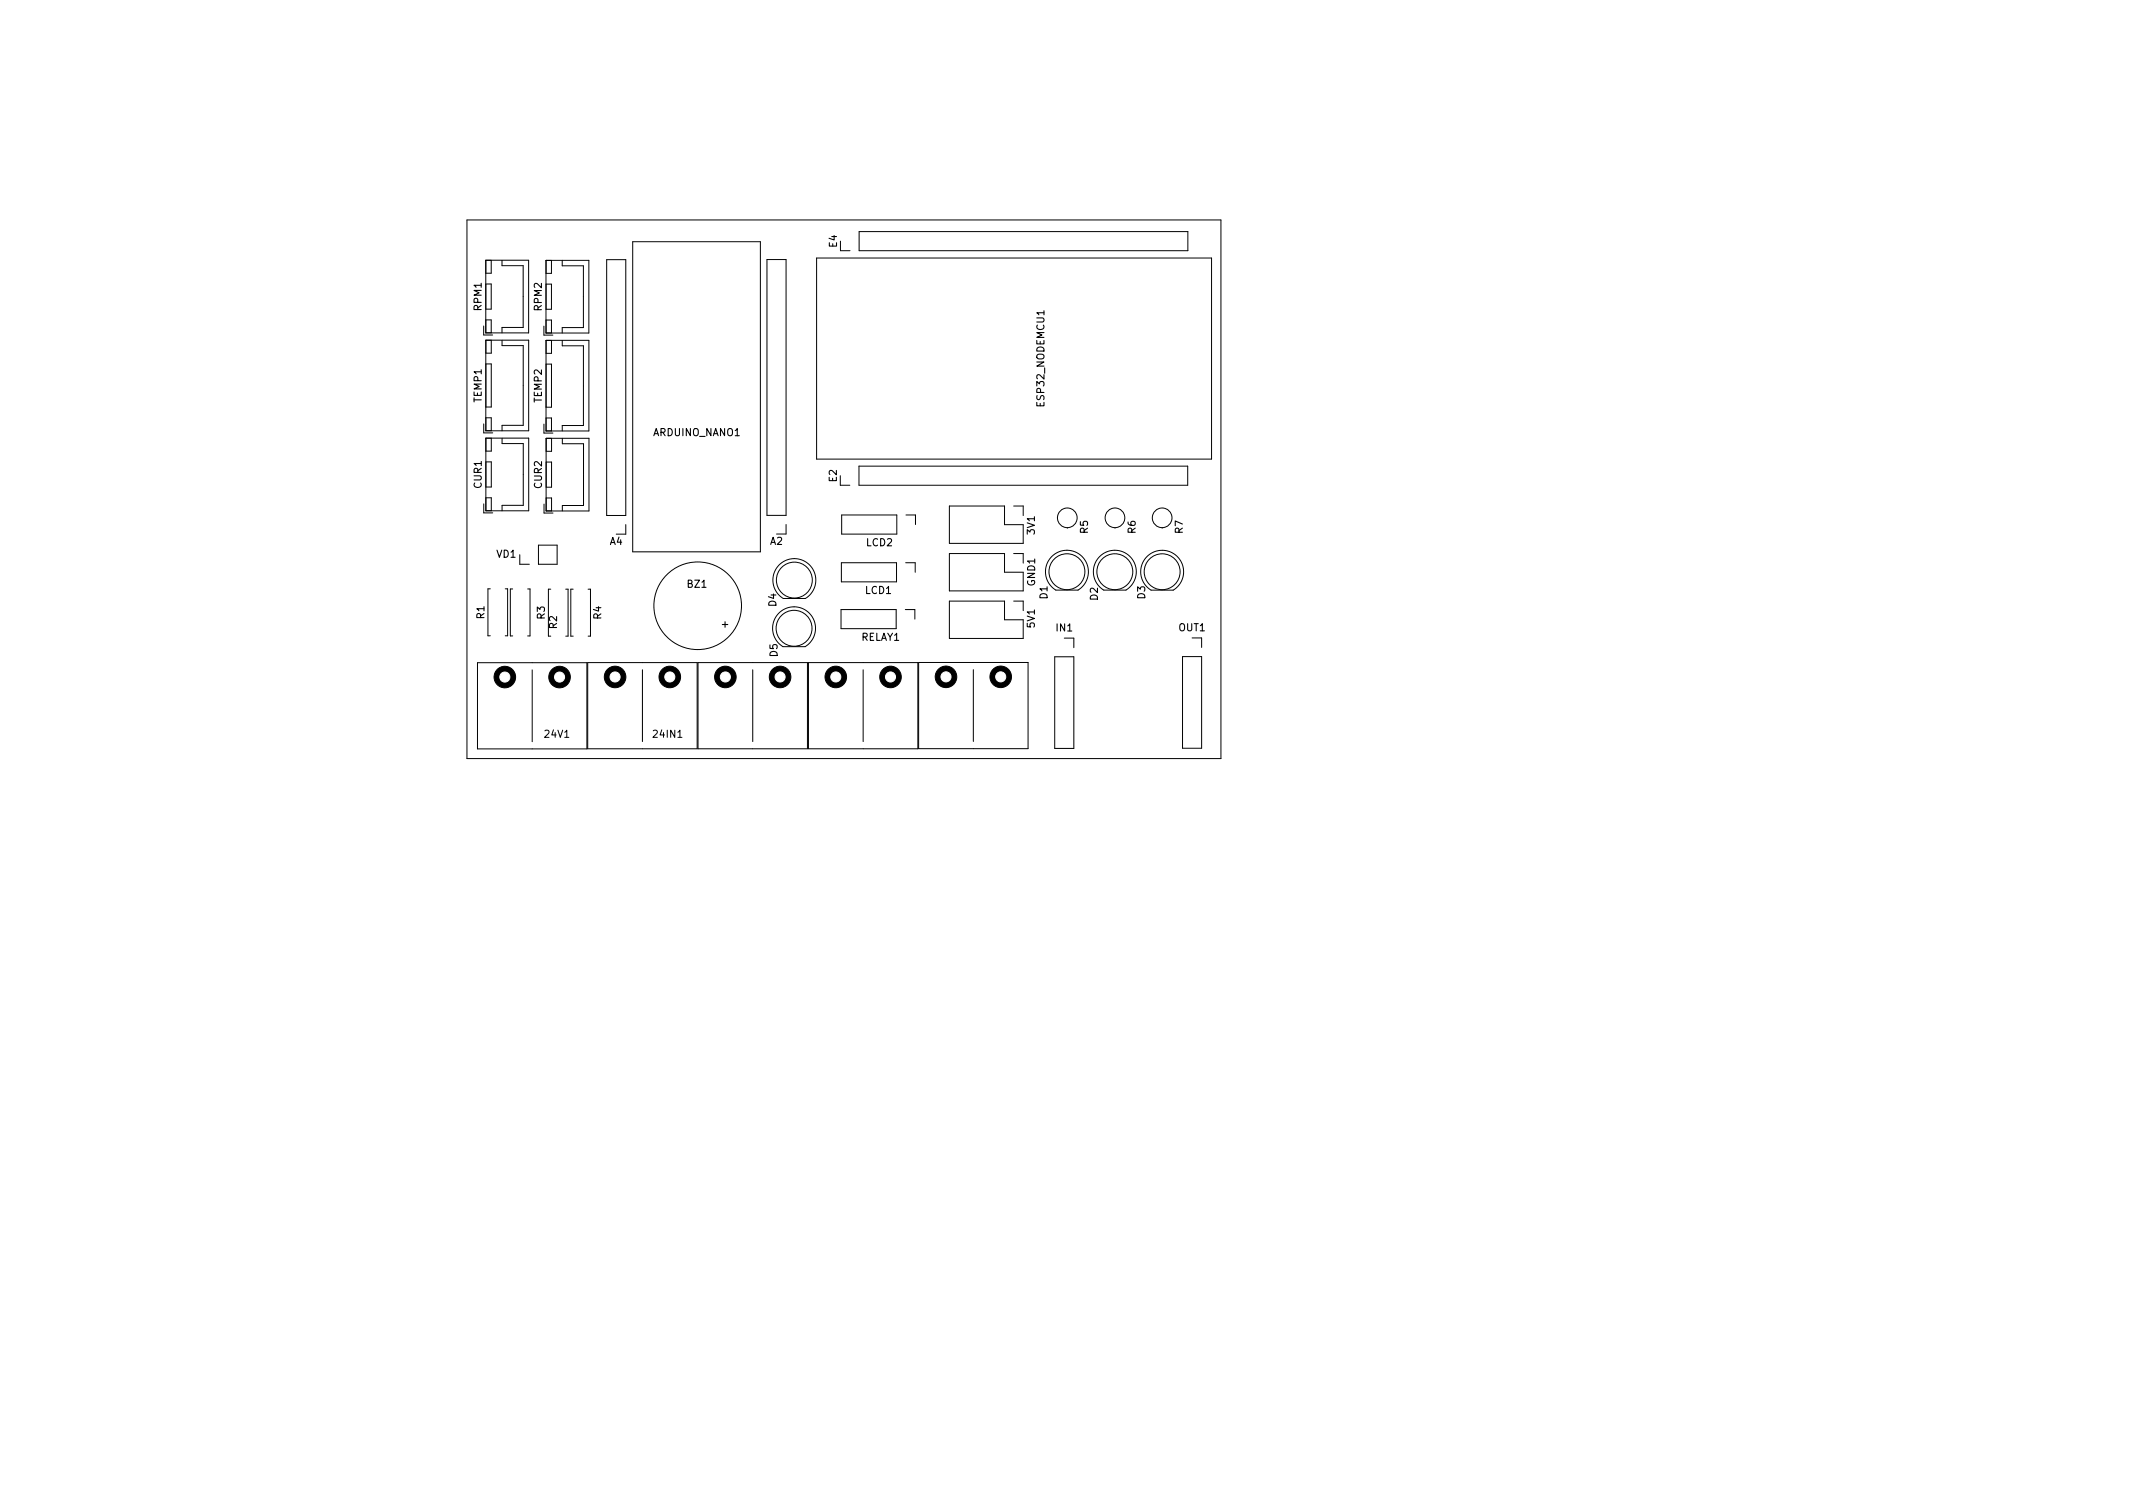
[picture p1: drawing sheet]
<svg xmlns="http://www.w3.org/2000/svg" width="297mm" height="210mm" viewBox="0 0 297 210" stroke-linecap="round" stroke-linejoin="round" font-family="sans-serif">
<defs><g id="words">
<g font-size="1.4">
<text x="116.8" y="34.6" transform="rotate(-90 116.8 34.6)">E4</text>
<text x="67.4" y="43.4" transform="rotate(-90 67.4 43.4)">RPM1</text>
<text x="75.7" y="43.4" transform="rotate(-90 75.7 43.4)">RPM2</text>
<text x="67.4" y="56.1" transform="rotate(-90 67.4 56.1)">TEMP1</text>
<text x="75.8" y="56.2" transform="rotate(-90 75.8 56.2)">TEMP2</text>
<text x="145.7" y="56.8" transform="rotate(-90 145.7 56.8)">ESP32_NODEMCU1</text>
<text x="90.9" y="61">ARDUINO_NANO1</text>
<text x="67.4" y="68.1" transform="rotate(-90 67.4 68.1)">CUR1</text>
<text x="75.8" y="68.2" transform="rotate(-90 75.8 68.2)">CUR2</text>
<text x="116.8" y="67.2" transform="rotate(-90 116.8 67.2)">E2</text>
<text x="69" y="78">VD1</text>
<text x="84.8" y="76.2">A4</text>
<text x="107.2" y="76.2">A2</text>
<text x="120.5" y="76.4">LCD2</text>
<text x="144.4" y="74.6" transform="rotate(-90 144.4 74.6)">3V1</text>
<text x="151.8" y="74.4" transform="rotate(-90 151.8 74.4)">R5</text>
<text x="158.4" y="74.4" transform="rotate(-90 158.4 74.4)">R6</text>
<text x="165" y="74.4" transform="rotate(-90 165 74.4)">R7</text>
<text x="95.5" y="82.1">BZ1</text>
<text x="120.4" y="83">LCD1</text>
<text x="144.4" y="81.7" transform="rotate(-90 144.4 81.7)">GND1</text>
<text x="146.2" y="83.5" transform="rotate(-90 146.2 83.5)">D1</text>
<text x="153.2" y="83.7" transform="rotate(-90 153.2 83.7)">D2</text>
<text x="159.8" y="83.5" transform="rotate(-90 159.8 83.5)">D3</text>
<text x="67.8" y="86.3" transform="rotate(-90 67.8 86.3)">R1</text>
<text x="76.2" y="86.4" transform="rotate(-90 76.2 86.4)">R3</text>
<text x="77.9" y="87.7" transform="rotate(-90 77.9 87.7)">R2</text>
<text x="84" y="86.4" transform="rotate(-90 84 86.4)">R4</text>
<text x="100.3" y="87.7">+</text>
<text x="108.4" y="84.6" transform="rotate(-90 108.4 84.6)">D4</text>
<text x="119.9" y="89.5">RELAY1</text>
<text x="144.4" y="87.6" transform="rotate(-90 144.4 87.6)">5V1</text>
<text x="146.9" y="88.2">IN1</text>
<text x="164" y="88.2">OUT1</text>
<text x="108.6" y="91.6" transform="rotate(-90 108.6 91.6)">D5</text>
<text x="75.6" y="103">24V1</text>
<text x="90.7" y="103">24IN1</text>
</g>
</g></defs>
<g fill="none" stroke="#000" stroke-width=".14">
<path d="M65 30.6h105v75h-105zM67.6 36.2h6v10.2h-6zM67.7 39.5h.7v3.5h-.7M68.4 36.2v1.8h-.7M69.9 36.2v.8h3v8.6h-3v.7M76 36.3h6v10.1h-6zM76 39.6h.8v3.5h-.8M76 36.3h.8v1.8h-.8M78.3 36.3v.7h2.9v8.6h-2.9v.8M84.5 36.2h2.6v35.6h-2.6zM88.1 33.7h17.8v43.1h-17.8zM106.8 36.1h2.7v35.7h-2.7z"/>
<path d="M113.7 35.9h55v28h-55zM117 34.9h1.4M119.6 32.2h45.8v2.7h-45.8zM67.4 45.4v1.2h1.2M67.4 59v1.3h1.2M67.7 47.4h5.9v12.6h-5.9zM67.7 44.5h.7v1.8M67.7 47.4v1.8h.7v-1.8M67.7 50.7h.7v6h-.7zM67.7 60v-1.8h.7v1.8M69.9 47.4v.7h3v11.1h-3v.8M75.7 45.4v1.3h1.3"/>
<path d="M75.7 59.1v1.2h1.3M76 47.4h6v12.6h-6zM76 44.6h.8v1.8M76 58.2h.8v1.8h-.8M76 50.7h.8v6h-.8M76 47.4h.8v1.8h-.8M78.3 47.4v.8h2.9v11.1h-2.9v.7M67.4 70.2v1.2h1.2M67.7 61h5.9v10.1h-5.9zM67.7 61h.7v1.8h-.7zM67.7 64.3h.7v3.5h-.7zM67.7 71.1v-1.8h.7v1.8"/>
<path d="M69.9 61v.8h3v8.6h-3v.7M72.4 77.2v1.4h1.3M75 75.9h2.6v2.7h-2.6zM75.8 70.2v1.2h1.2M76 61h6v10.1h-6zM76.1 61v1.8h.7v-1.8M76.1 64.3h.7v3.5h-.7zM76.1 69.3h.7v1.8h-.7zM78.3 61v.8h3v8.6h-3v.7M87.1 73v1.4h-1.3M108.5 78.7a2.99 2.99 0 0 1 4.5 .2 2.99 2.99 0 0 1-.8 4.4h-3.1a2.99 2.99 0 0 1-.6-4.6zM109.5 73v1.4h-1.4"/>
<path d="M117 67.6h1.3M117.2 78.4h7.6v2.6h-7.6zM117.2 71.7h7.7v2.7h-7.7zM119.6 64.9h45.8v2.7h-45.8zM126.1 78.4h1.4v1.3M126.2 71.7h1.3v1.3M132.2 77.1h7.7v2.6h2.6v2.6h-10.3zM132.2 70.5h7.7v2.6h2.6v2.6h-10.3zM141.2 77.1h1.3v1.3M141.2 70.5h1.3v1.3M146.5 77.5a2.99 2.99 0 0 1 4.4 .3 2.99 2.99 0 0 1-.8 4.4h-3.1a2.99 2.99 0 0 1-.5-4.7zM148.6 73.5h.1"/>
<path d="M153.1 77.5a2.99 2.99 0 0 1 4.5 .3 2.99 2.99 0 0 1-.8 4.4h-3.1a2.99 2.99 0 0 1-.6-4.7zM155.3 73.5h.1M159.7 77.5a2.99 2.99 0 0 1 4.5 .3 2.99 2.99 0 0 1-.8 4.4h-3.1a2.99 2.99 0 0 1-.6-4.7zM161.8 73.5h.1M66.5 92.3h15.2v12h-15.2zM68.3 82h-.4v6.5h.4M70.4 82h.3v6.5h-.3M71.4 82h-.3v6.5h.3M73.5 82h.3v6.5h-.3M74.1 93.3v10M76.7 82h-.3v6.6h.3M78.8 82h.3v6.6h-.3"/>
<path d="M79.8 82h-.3v6.6h.3M81.8 92.3h15.3v12h-15.3zM81.9 82h.3v6.6h-.3M89.5 93.3v10M97.2 92.3h15.2v12h-15.2zM104.8 93.3v10M108.5 85.4a2.99 2.99 0 0 1 4.4 .2 2.99 2.99 0 0 1-.8 4.4h-3.1a2.99 2.99 0 0 1-.5-4.6zM112.6 92.3h15.2v12h-15.2zM117.1 84.9h7.7v2.6h-7.7zM120.2 93.3v10M126.1 84.9h1.3v1.3M127.9 92.2h15.3v12h-15.3z"/>
<path d="M132.2 83.7h7.7v2.6h2.6v2.6h-10.3zM135.5 93.2v10M141.2 83.7h1.3v1.3M146.9 91.5h2.6v12.7h-2.6zM148.2 88.9h1.3v1.3M164.7 91.4h2.6v12.8h-2.6zM166 88.8h1.3v1.4M78.6 102.7h.6M94.4 102l.3-.3v1M94.4 102.7h.6"/>
<circle cx="148.6" cy="79.6" r="2.5"/>
<circle cx="148.6" cy="72.1" r="1.37"/>
<circle cx="155.2" cy="79.6" r="2.5"/>
<circle cx="155.3" cy="72.1" r="1.37"/>
<circle cx="161.8" cy="79.6" r="2.5"/>
<circle cx="161.8" cy="72.1" r="1.37"/>
<circle cx="97.2" cy="84.3" r="6.1"/>
<circle cx="110.6" cy="87.5" r="2.5"/>
<circle cx="110.6" cy="80.8" r="2.5"/>
</g>
<path d="M145.4 43.3v.5" fill="none" stroke="#000" stroke-width=".15"/>
<g fill="#000" stroke="#000" stroke-width=".14">
<circle cx="70.3" cy="94.3" r="1.5"/>
<circle cx="77.9" cy="94.3" r="1.5"/>
<circle cx="85.7" cy="94.3" r="1.5"/>
<circle cx="93.3" cy="94.3" r="1.5"/>
<circle cx="101" cy="94.3" r="1.5"/>
<circle cx="108.6" cy="94.3" r="1.5"/>
<circle cx="116.4" cy="94.3" r="1.5"/>
<circle cx="124" cy="94.3" r="1.5"/>
<circle cx="131.7" cy="94.2" r="1.5"/>
<circle cx="139.4" cy="94.2" r="1.5"/>
</g>
<g fill="#fff" stroke="#fff" stroke-width=".14">
<circle cx="89.4" cy="73" r=".45"/>
<circle cx="89.4" cy="70.5" r=".45"/>
<circle cx="98.1" cy="53.2" r=".45"/>
<circle cx="95.6" cy="53.2" r=".45"/>
<circle cx="89.4" cy="67.9" r=".45"/>
<circle cx="89.4" cy="65.4" r=".45"/>
<circle cx="89.4" cy="62.9" r=".45"/>
<circle cx="89.4" cy="60.3" r=".45"/>
<circle cx="89.4" cy="57.8" r=".45"/>
<circle cx="89.4" cy="55.2" r=".45"/>
<circle cx="89.4" cy="52.7" r=".45"/>
<circle cx="89.4" cy="50.2" r=".45"/>
<circle cx="89.4" cy="47.6" r=".45"/>
<circle cx="89.4" cy="45.1" r=".45"/>
<circle cx="89.4" cy="42.5" r=".45"/>
<circle cx="89.4" cy="40" r=".45"/>
<circle cx="89.4" cy="37.5" r=".45"/>
<circle cx="104.6" cy="37.5" r=".45"/>
<circle cx="104.6" cy="40" r=".45"/>
<circle cx="95.5" cy="44.9" r=".45"/>
<circle cx="104.6" cy="42.5" r=".45"/>
<circle cx="104.6" cy="45.1" r=".45"/>
<circle cx="98.1" cy="44.9" r=".45"/>
<circle cx="104.6" cy="47.6" r=".45"/>
<circle cx="104.6" cy="50.2" r=".45"/>
<circle cx="104.6" cy="52.7" r=".45"/>
<circle cx="104.6" cy="55.2" r=".45"/>
<circle cx="104.6" cy="57.8" r=".45"/>
<circle cx="104.6" cy="60.3" r=".45"/>
<circle cx="104.6" cy="62.9" r=".45"/>
<circle cx="104.6" cy="65.4" r=".45"/>
<circle cx="104.6" cy="67.9" r=".45"/>
<circle cx="104.6" cy="70.5" r=".45"/>
<circle cx="104.6" cy="73" r=".45"/>
<circle cx="98.1" cy="57.7" r=".45"/>
<circle cx="95.6" cy="57.7" r=".45"/>
<circle cx="95.6" cy="66.1" r=".45"/>
<circle cx="98.1" cy="66.1" r=".45"/>
<circle cx="101" cy="84.3" r=".5"/>
<circle cx="93.4" cy="84.3" r=".5"/>
<circle cx="110.6" cy="86.2" r=".45"/>
<circle cx="110.6" cy="88.8" r=".45"/>
<circle cx="110.6" cy="82" r=".45"/>
<circle cx="110.6" cy="79.5" r=".45"/>
<circle cx="80.9" cy="81.5" r=".4"/>
<circle cx="80.9" cy="89.1" r=".4"/>
<circle cx="77.7" cy="89.1" r=".4"/>
<circle cx="77.7" cy="81.5" r=".4"/>
<circle cx="72.4" cy="81.5" r=".4"/>
<circle cx="72.4" cy="89.1" r=".4"/>
<circle cx="69.3" cy="89.1" r=".4"/>
<circle cx="69.3" cy="81.4" r=".4"/>
<circle cx="96.7" cy="38.2" r="1.6"/>
<circle cx="86.5" cy="84.1" r="1.6"/>
<circle cx="157.3" cy="96.4" r="1.6"/>
<circle cx="157.8" cy="49.1" r="1.6"/>
<circle cx="73.7" cy="77.2" r=".5"/>
<circle cx="76.3" cy="77.2" r=".5"/>
<circle cx="70.1" cy="49.9" r=".48"/>
<circle cx="70.1" cy="52.4" r=".47"/>
<circle cx="70.1" cy="54.9" r=".48"/>
<circle cx="70.1" cy="57.4" r=".47"/>
<circle cx="126.2" cy="73" r=".5"/>
<circle cx="123.6" cy="73" r=".5"/>
<circle cx="121.1" cy="73" r=".5"/>
<circle cx="118.5" cy="73" r=".5"/>
<circle cx="133.5" cy="80.9" r=".5"/>
<circle cx="133.5" cy="78.4" r=".5"/>
<circle cx="136.1" cy="80.9" r=".5"/>
<circle cx="136.1" cy="78.4" r=".5"/>
<circle cx="138.6" cy="80.9" r=".5"/>
<circle cx="138.6" cy="78.4" r=".5"/>
<circle cx="141.2" cy="80.9" r=".5"/>
<circle cx="141.2" cy="78.4" r=".5"/>
<circle cx="164.1" cy="66.2" r=".5"/>
<circle cx="161.5" cy="66.2" r=".5"/>
<circle cx="159" cy="66.2" r=".5"/>
<circle cx="156.4" cy="66.2" r=".5"/>
<circle cx="153.9" cy="66.2" r=".5"/>
<circle cx="151.4" cy="66.2" r=".5"/>
<circle cx="148.8" cy="66.2" r=".5"/>
<circle cx="146.3" cy="66.2" r=".5"/>
<circle cx="143.7" cy="66.2" r=".5"/>
<circle cx="141.2" cy="66.2" r=".5"/>
<circle cx="138.7" cy="66.2" r=".5"/>
<circle cx="136.1" cy="66.2" r=".5"/>
<circle cx="133.6" cy="66.2" r=".5"/>
<circle cx="131" cy="66.2" r=".5"/>
<circle cx="128.5" cy="66.2" r=".5"/>
<circle cx="126" cy="66.2" r=".5"/>
<circle cx="123.4" cy="66.2" r=".5"/>
<circle cx="120.9" cy="66.2" r=".5"/>
<circle cx="118.3" cy="66.2" r=".5"/>
<circle cx="133.5" cy="74.3" r=".5"/>
<circle cx="133.5" cy="71.8" r=".5"/>
<circle cx="136.1" cy="74.3" r=".5"/>
<circle cx="136.1" cy="71.8" r=".5"/>
<circle cx="138.6" cy="74.3" r=".5"/>
<circle cx="138.6" cy="71.8" r=".5"/>
<circle cx="141.2" cy="74.3" r=".5"/>
<circle cx="141.2" cy="71.8" r=".5"/>
<circle cx="70.3" cy="94.3" r=".7"/>
<circle cx="77.9" cy="94.3" r=".7"/>
<circle cx="101" cy="94.3" r=".7"/>
<circle cx="108.6" cy="94.3" r=".7"/>
<circle cx="70.1" cy="38.8" r=".47"/>
<circle cx="70.1" cy="41.3" r=".48"/>
<circle cx="70.1" cy="43.8" r=".47"/>
<circle cx="78.5" cy="38.8" r=".47"/>
<circle cx="78.5" cy="41.3" r=".47"/>
<circle cx="78.5" cy="43.8" r=".47"/>
<circle cx="161.8" cy="74.6" r=".5"/>
<circle cx="161.8" cy="72.1" r=".5"/>
<circle cx="161.8" cy="78.3" r=".45"/>
<circle cx="161.8" cy="80.9" r=".45"/>
<circle cx="166" cy="102.9" r=".5"/>
<circle cx="166" cy="100.3" r=".5"/>
<circle cx="166" cy="97.8" r=".5"/>
<circle cx="166" cy="95.2" r=".5"/>
<circle cx="166" cy="92.7" r=".5"/>
<circle cx="166" cy="90.2" r=".5"/>
<circle cx="126.1" cy="86.2" r=".5"/>
<circle cx="123.5" cy="86.2" r=".5"/>
<circle cx="121" cy="86.2" r=".5"/>
<circle cx="118.4" cy="86.2" r=".5"/>
<circle cx="126.1" cy="79.7" r=".5"/>
<circle cx="123.6" cy="79.7" r=".5"/>
<circle cx="121" cy="79.7" r=".5"/>
<circle cx="118.5" cy="79.7" r=".5"/>
<circle cx="148.2" cy="102.9" r=".5"/>
<circle cx="148.2" cy="100.3" r=".5"/>
<circle cx="148.2" cy="97.8" r=".5"/>
<circle cx="148.2" cy="95.3" r=".5"/>
<circle cx="148.2" cy="92.7" r=".5"/>
<circle cx="148.2" cy="90.2" r=".5"/>
<circle cx="78.5" cy="50" r=".48"/>
<circle cx="78.5" cy="52.5" r=".47"/>
<circle cx="78.5" cy="55" r=".48"/>
<circle cx="78.5" cy="57.5" r=".47"/>
<circle cx="118.4" cy="62.9" r=".5"/>
<circle cx="120.9" cy="62.9" r=".5"/>
<circle cx="123.4" cy="62.9" r=".5"/>
<circle cx="126" cy="62.9" r=".5"/>
<circle cx="128.5" cy="62.9" r=".5"/>
<circle cx="131.1" cy="62.9" r=".5"/>
<circle cx="133.6" cy="62.9" r=".5"/>
<circle cx="136.1" cy="62.9" r=".5"/>
<circle cx="138.7" cy="62.9" r=".5"/>
<circle cx="141.2" cy="62.9" r=".5"/>
<circle cx="143.8" cy="62.9" r=".5"/>
<circle cx="146.3" cy="62.9" r=".5"/>
<circle cx="148.8" cy="62.9" r=".5"/>
<circle cx="151.4" cy="62.9" r=".5"/>
<circle cx="153.9" cy="62.9" r=".5"/>
<circle cx="156.5" cy="62.9" r=".5"/>
<circle cx="159" cy="62.9" r=".5"/>
<circle cx="161.5" cy="62.9" r=".5"/>
<circle cx="164.1" cy="62.9" r=".5"/>
<circle cx="164.1" cy="36.9" r=".5"/>
<circle cx="161.5" cy="36.9" r=".5"/>
<circle cx="159" cy="36.9" r=".5"/>
<circle cx="156.5" cy="36.9" r=".5"/>
<circle cx="153.9" cy="36.9" r=".5"/>
<circle cx="151.4" cy="36.9" r=".5"/>
<circle cx="148.9" cy="41.7" r=".5"/>
<circle cx="148.8" cy="36.9" r=".5"/>
<circle cx="146.3" cy="36.9" r=".5"/>
<circle cx="143.8" cy="36.9" r=".5"/>
<circle cx="141.2" cy="36.9" r=".5"/>
<circle cx="141.2" cy="41.7" r=".5"/>
<circle cx="138.7" cy="36.9" r=".5"/>
<circle cx="138.6" cy="41.8" r=".5"/>
<circle cx="136.1" cy="36.9" r=".5"/>
<circle cx="136.1" cy="41.8" r=".5"/>
<circle cx="133.6" cy="36.9" r=".5"/>
<circle cx="131.1" cy="36.9" r=".5"/>
<circle cx="128.5" cy="36.9" r=".5"/>
<circle cx="126" cy="36.9" r=".5"/>
<circle cx="123.4" cy="36.9" r=".5"/>
<circle cx="120.9" cy="36.9" r=".5"/>
<circle cx="148.9" cy="50" r=".5"/>
<circle cx="136.2" cy="50.2" r=".5"/>
<circle cx="118.4" cy="36.9" r=".5"/>
<circle cx="141.3" cy="50.2" r=".5"/>
<circle cx="138.8" cy="50.2" r=".5"/>
<circle cx="148.6" cy="74.6" r=".5"/>
<circle cx="148.6" cy="72.1" r=".5"/>
<circle cx="108.1" cy="37.5" r=".5"/>
<circle cx="108.1" cy="40" r=".5"/>
<circle cx="108.1" cy="42.5" r=".5"/>
<circle cx="108.1" cy="45.1" r=".5"/>
<circle cx="108.1" cy="47.6" r=".5"/>
<circle cx="108.1" cy="50.2" r=".5"/>
<circle cx="108.1" cy="52.7" r=".5"/>
<circle cx="108.1" cy="55.2" r=".5"/>
<circle cx="108.1" cy="57.8" r=".5"/>
<circle cx="108.1" cy="60.3" r=".5"/>
<circle cx="108.1" cy="62.9" r=".5"/>
<circle cx="108.1" cy="65.4" r=".5"/>
<circle cx="108.1" cy="67.9" r=".5"/>
<circle cx="108.1" cy="70.5" r=".5"/>
<circle cx="108.1" cy="73" r=".5"/>
<circle cx="139.4" cy="94.2" r=".7"/>
<circle cx="131.7" cy="94.2" r=".7"/>
<circle cx="164.1" cy="33.6" r=".5"/>
<circle cx="161.6" cy="33.6" r=".5"/>
<circle cx="159" cy="33.6" r=".5"/>
<circle cx="156.5" cy="33.6" r=".5"/>
<circle cx="153.9" cy="33.6" r=".5"/>
<circle cx="151.4" cy="33.6" r=".5"/>
<circle cx="148.9" cy="33.6" r=".5"/>
<circle cx="146.3" cy="33.6" r=".5"/>
<circle cx="143.8" cy="33.6" r=".5"/>
<circle cx="141.2" cy="33.6" r=".5"/>
<circle cx="138.7" cy="33.6" r=".5"/>
<circle cx="136.2" cy="33.6" r=".5"/>
<circle cx="133.6" cy="33.6" r=".5"/>
<circle cx="131.1" cy="33.6" r=".5"/>
<circle cx="128.5" cy="33.6" r=".5"/>
<circle cx="126" cy="33.6" r=".5"/>
<circle cx="123.5" cy="33.6" r=".5"/>
<circle cx="120.9" cy="33.6" r=".5"/>
<circle cx="118.4" cy="33.6" r=".5"/>
<circle cx="155.3" cy="78.3" r=".45"/>
<circle cx="155.3" cy="80.9" r=".45"/>
<circle cx="70.1" cy="63.6" r=".47"/>
<circle cx="70.1" cy="66.1" r=".47"/>
<circle cx="70.1" cy="68.6" r=".47"/>
<circle cx="133.5" cy="87.6" r=".5"/>
<circle cx="133.5" cy="85" r=".5"/>
<circle cx="136.1" cy="87.6" r=".5"/>
<circle cx="136.1" cy="85" r=".5"/>
<circle cx="138.6" cy="87.6" r=".5"/>
<circle cx="138.6" cy="85" r=".5"/>
<circle cx="141.2" cy="87.6" r=".5"/>
<circle cx="141.2" cy="85" r=".5"/>
<circle cx="78.5" cy="63.6" r=".47"/>
<circle cx="78.5" cy="66.1" r=".47"/>
<circle cx="78.5" cy="68.6" r=".47"/>
<circle cx="155.3" cy="74.6" r=".5"/>
<circle cx="155.3" cy="72.1" r=".5"/>
<circle cx="148.6" cy="78.3" r=".45"/>
<circle cx="148.6" cy="80.9" r=".45"/>
<circle cx="85.8" cy="37.5" r=".5"/>
<circle cx="85.8" cy="40" r=".5"/>
<circle cx="85.8" cy="42.6" r=".5"/>
<circle cx="85.8" cy="45.1" r=".5"/>
<circle cx="85.8" cy="47.6" r=".5"/>
<circle cx="85.8" cy="50.2" r=".5"/>
<circle cx="85.8" cy="52.7" r=".5"/>
<circle cx="85.8" cy="55.3" r=".5"/>
<circle cx="85.8" cy="57.8" r=".5"/>
<circle cx="85.8" cy="60.3" r=".5"/>
<circle cx="85.8" cy="62.9" r=".5"/>
<circle cx="85.8" cy="65.4" r=".5"/>
<circle cx="85.8" cy="68" r=".5"/>
<circle cx="85.8" cy="70.5" r=".5"/>
<circle cx="85.8" cy="73" r=".5"/>
<circle cx="85.7" cy="94.3" r=".7"/>
<circle cx="93.3" cy="94.3" r=".7"/>
<circle cx="116.4" cy="94.3" r=".7"/>
<circle cx="124" cy="94.3" r=".7"/>
</g>
<use href="#words"/>
</svg>
